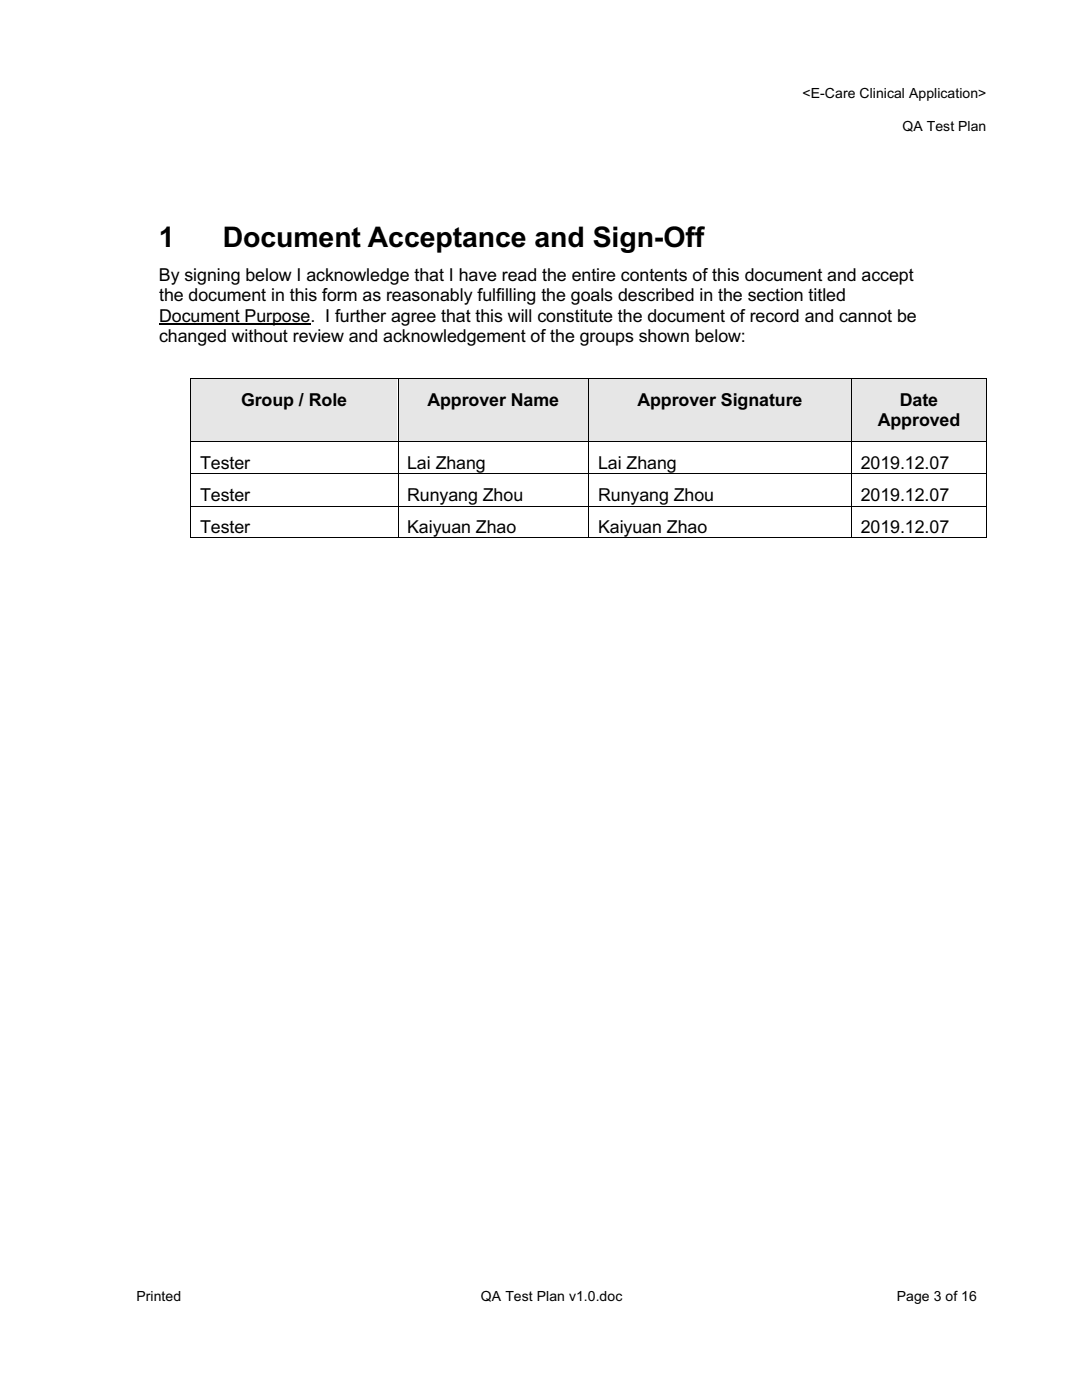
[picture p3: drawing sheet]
<svg xmlns="http://www.w3.org/2000/svg" width="216mm" height="279mm" viewBox="0 0 216 279" stroke-linecap="round" stroke-linejoin="round" font-family="sans-serif">
<defs><g id="words">
<g font-size="5.7">
<text x="31.7" y="49.4">1</text>
<text x="44.4" y="49.4">Document Acceptance and Sign-Off</text>
</g>
<g font-size="3.6">
<text x="31.7" y="56">By signing below I acknowledge that I have read the entire contents of this document and accept</text>
<text x="31.7" y="60.1">the document in this form as reasonably fulfilling the goals described in the section titled</text>
<text x="31.7" y="64.3">Document Purpose. I further agree that this will constitute the document of record and cannot be</text>
<text x="31.7" y="68.3">changed without review and acknowledgement of the groups shown below:</text>
<text x="48.1" y="81">Group / Role</text>
<text x="85.3" y="81">Approver Name</text>
<text x="127.2" y="81">Approver Signature</text>
<text x="179.5" y="81">Date</text>
<text x="175.1" y="85.1">Approved</text>
<text x="39.9" y="93.6">Tester</text>
<text x="81.2" y="93.6">Lai Zhang</text>
<text x="119.3" y="93.6">Lai Zhang</text>
<text x="171.8" y="93.6">2019.12.07</text>
<text x="39.9" y="100.1">Tester</text>
<text x="81.2" y="100.1">Runyang Zhou</text>
<text x="119.3" y="100.1">Runyang Zhou</text>
<text x="171.8" y="100.1">2019.12.07</text>
<text x="39.9" y="106.4">Tester</text>
<text x="81.2" y="106.4">Kaiyuan Zhao</text>
<text x="119.3" y="106.4">Kaiyuan Zhao</text>
<text x="171.8" y="106.4">2019.12.07</text>
</g>
<g font-size="2.8">
<text x="160.1" y="19.5">&lt;E-Care Clinical Application&gt;</text>
<text x="180.1" y="26.1">QA Test Plan</text>
<text x="27.2" y="259.6">Printed</text>
<text x="96" y="259.6">QA Test Plan v1.0.doc</text>
<text x="178.9" y="259.6">Page 3 of 16</text>
</g>
</g></defs>
<path d="M31.7 64.7h30.3" fill="none" stroke="#000" stroke-width=".25"/>
<g fill="#e6e6e6">
<path d="M38.2 75.6h41v12.5h-41z"/>
<path d="M40 75.6h37.5v6.3h-37.5z"/>
<path d="M79.5 75.6h37.8v12.5h-37.8z"/>
<path d="M81.3 75.6h34.3v6.3h-34.3z"/>
<path d="M117.6 75.6h52.2v12.5h-52.2z"/>
<path d="M119.4 75.6h48.6v6.3h-48.6z"/>
<path d="M119.4 81.9h48.6v6.2h-48.6z"/>
<path d="M169.9 75.6h26.9v12.5h-26.9z"/>
<path d="M171.8 75.6h23.1v6.3h-23.1z"/>
<path d="M171.8 81.9h23.1v4h-23.1z"/>
</g>
<g fill="#000">
<path d="M38 75.4h.2v.2h-.2zM79.3 75.4h.2v.2h-.2zM117.4 75.4h.2v.2h-.2zM169.8 75.4h.1v.2h-.1zM196.8 75.4h.1v.2h-.1zM38 88.1h.2v.1h-.2zM38 94.5h.2v.2h-.2zM79.3 88.1h.2v.1h-.2zM79.3 94.5h.2v.2h-.2zM117.4 88.1h.2v.1h-.2zM117.4 94.5h.2v.2h-.2zM169.8 88.1h.1v.1h-.1z"/>
<path d="M169.8 94.5h.1v.2h-.1zM196.8 88.1h.1v.1h-.1zM196.8 94.5h.1v.2h-.1zM38 100.9h.2v.2h-.2zM38 107.3h.2v.1h-.2zM79.3 100.9h.2v.2h-.2zM79.3 107.3h.2v.1h-.2zM117.4 100.9h.2v.2h-.2zM117.4 107.3h.2v.1h-.2zM169.8 100.9h.1v.2h-.1zM169.8 107.3h.1v.1h-.1zM196.8 100.9h.1v.2h-.1z"/>
<path d="M196.8 107.3h.1v.1h-.1z"/>
</g>
<g fill="none" stroke="#000" stroke-width=".2">
<path d="M38.1 75.6v12.5M38.2 75.5h41.1M79.4 75.6v12.5M79.5 75.5h37.9M117.5 75.6v12.5M117.6 75.5h52.2M169.8 75.6v12.5M169.9 75.5h26.9M196.8 75.6v12.5M38.1 88.2v6.3M38.1 94.7v6.2M38.2 88.1h41.1"/>
<path d="M38.2 94.6h41.1M79.4 88.2v6.3M79.4 94.7v6.2M79.5 88.1h37.9M79.5 94.6h37.9M117.5 88.2v6.3M117.5 94.7v6.2M117.6 88.1h52.2M117.6 94.6h52.2M169.8 88.2v6.3M169.8 94.7v6.2M169.9 88.1h26.9"/>
<path d="M169.9 94.6h26.9M196.8 88.2v6.3M196.8 94.7v6.2M38.1 101.1v6.2M38.2 101h41.1M38.2 107.4h41.1M79.4 101.1v6.2M79.5 101h37.9M79.5 107.4h37.9M117.5 101.1v6.2M117.6 101h52.2M117.6 107.4h52.2"/>
<path d="M169.8 101.1v6.2M169.9 101h26.9M169.9 107.4h26.9M196.8 101.1v6.2"/>
</g>
<use href="#words"/>
</svg>
